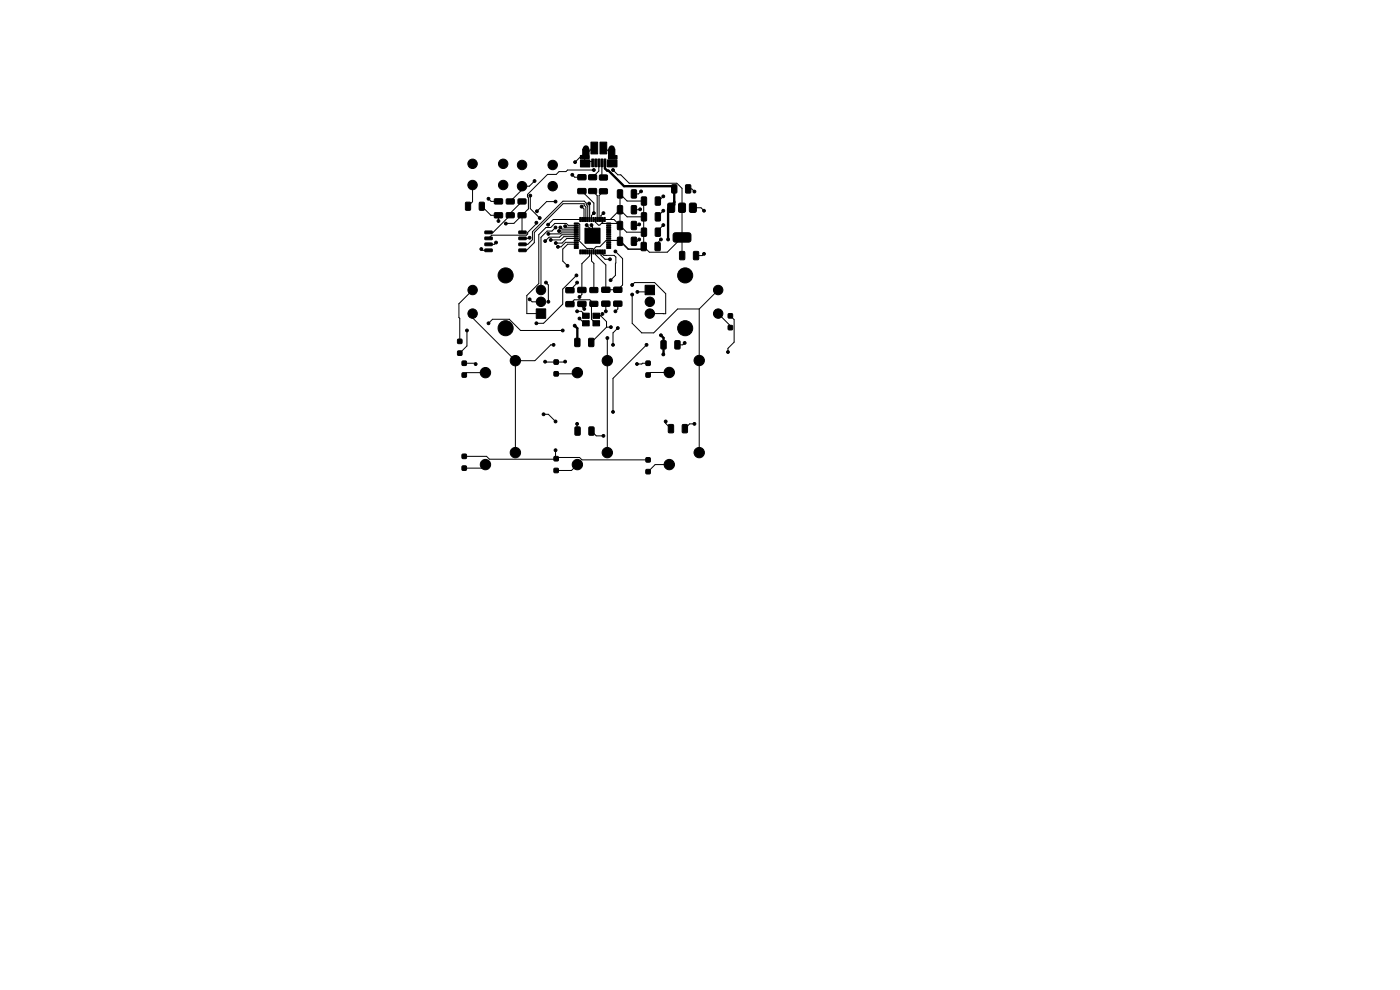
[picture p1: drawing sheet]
<svg xmlns="http://www.w3.org/2000/svg" width="297mm" height="210mm" viewBox="0 0 297 210" stroke-linecap="round" stroke-linejoin="round" font-family="sans-serif">
<g fill="#000" stroke="#000" stroke-width=".21">
<path d="M122.6 37.1l1.6-.1 .1 .3v.7l-.2 .2-1.4-.1-.2-.2zM123.1 33h1.9v.7h-1.9zM123.6 31.6h1.4v2h-1.4zM123.1 33.9h2v1.5h-2zM125.4 30.2h1.4v2.4h-1.4zM125.5 33.7h.4v1.7h-.4zM126.2 33.7h.4v1.7h-.4zM124.9 37.1h1.5l.2 .2v.7l-.3 .2-1.3-.1-.2-.2zM124.9 40h1.5l.2 .2v.7l-.3 .2h-1.3l-.2-.3zM126.8 33.7h.4v1.7h-.4zM127.3 30.2h1.4v2.4h-1.4zM127.5 33.7h.4v1.7h-.4z"/>
<path d="M128.1 33.7h.4v1.7h-.4zM127.2 37.2l1.5-.1 .2 .2v.8l-.3 .1h-1.3l-.2-.2zM129.1 31.6h1.3v2h-1.3zM128.9 33.9h2v1.5h-2zM129.1 33h1.8v.7h-1.8zM142.5 39.2h.9l.2 .1v1.4l-.1 .3h-.8l-.2-.2zM145.5 39.2h.8l.2 .1 .1 1.4-.2 .3h-.7l-.3-.2zM98.8 42.9h.8l.2 .1v1.4l-.1 .2h-.7l-.3-.1zM101.7 42.9h.8l.3 .1v1.4l-.2 .2h-.7l-.2-.1zM102.9 49h1.5v.5l-1.5 .1zM102.9 50.3h1.5v.5h-1.5zM102.9 51.6l1.5-.1v.5l-1.5 .1z"/>
<path d="M102.9 52.8h1.5v.5l-1.5 .1zM104.9 45.2l1.6-.1 .1 .2v.8l-.2 .1h-1.4l-.2-.2zM104.9 42.2h1.6l.1 .2v.7l-.2 .2h-1.4l-.2-.3zM107.4 42.2h1.6l.1 .2v.7l-.2 .2h-1.4l-.1-.3zM107.4 45.2l1.6-.1 .1 .2v.8l-.2 .1h-1.4l-.1-.2zM110.1 52.8h1.5v.5l-1.5 .1zM110.1 51.6l1.5-.1v.5l-1.5 .1zM110.1 50.3h1.5v.5h-1.5zM110.1 49h1.5v.5l-1.5 .1zM109.9 45.2l1.6-.1 .1 .2v.8l-.2 .1h-1.4l-.1-.2zM109.9 42.2h1.6l.1 .2v.7l-.2 .2h-1.4l-.1-.3zM121.8 52.5h.8l.1 .1-.8 .1z"/>
<path d="M121.8 52.1h.8l.1 .2h-.8zM121.8 51.7h.8l.1 .2h-.8zM121.8 51.3h.8l.1 .1-.8 .1zM121.8 50.9h.8l.1 .1-.8 .1zM121.8 50.5h.8l.1 .1-.8 .1zM121.8 50.1h.8l.1 .2h-.8zM121.8 49.7h.8l.1 .2h-.8zM121.8 49.3h.8l.1 .1-.8 .1zM121.8 48.9h.8l.1 .1-.8 .1zM121.8 48.5h.8l.1 .1-.8 .1zM121.8 48.1h.8l.1 .2h-.8zM121.8 47.7h.8l.1 .2h-.8z"/>
<path d="M121.8 47.3h.8l.1 .2h-.8zM122.6 40h1.6l.1 .2v.8l-.2 .1h-1.4l-.2-.2zM123 46.1l.2 .1-.1 .8h-.1zM123 53h.2l-.1 .9-.1-.1zM123.4 46.1l.2 .1-.1 .8h-.1zM123.4 53h.2l-.1 .9-.1-.1zM123.8 46.1l.2 .1-.1 .8h-.1zM123.8 53h.2l-.1 .9-.1-.1zM124.1 48.4h3.2v3.2h-3.2zM124.2 46.1l.2 .1-.1 .8h-.1zM124.2 53h.2l-.1 .9-.1-.1zM124.6 46.1l.2 .1-.1 .8h-.1z"/>
<path d="M124.6 53h.2l-.1 .9-.1-.1zM125 46.1l.2 .1-.1 .8h-.1zM125 53h.2l-.1 .9-.1-.1zM125.4 46.1l.2 .1-.1 .8h-.1zM125.4 53h.2l-.1 .9-.1-.1zM125.8 46.1l.2 .1-.1 .8h-.1zM125.8 53h.2l-.1 .9-.1-.1zM126.2 46.1l.2 .1-.1 .8h-.1zM126.2 53h.2l-.1 .9-.1-.1zM126.6 46.1l.2 .1-.1 .8h-.1zM126.6 53h.2l-.1 .9-.1-.1zM127 46.1l.2 .1-.1 .8h-.1z"/>
<path d="M127 53h.2l-.1 .9-.1-.1zM127.4 46.1l.2 .1-.1 .8h-.1zM127.4 53h.2l-.1 .9-.1-.1zM127.8 46.1l.2 .1-.1 .8h-.1zM127.8 53h.2l-.1 .9-.1-.1zM128.2 46.1l.2 .1-.1 .8h-.1zM128.2 53h.2l-.1 .9-.1-.1zM127.2 40.1l1.5-.1 .2 .3v.7l-.3 .1h-1.3l-.2-.2zM128.7 47.3h.8l.1 .2h-.9zM128.7 47.7h.8l.1 .2h-.9zM128.7 48.1h.8l.1 .2h-.9zM128.7 48.5h.8l.1 .1-.9 .1z"/>
<path d="M128.7 48.9h.8l.1 .1-.9 .1zM128.7 49.3h.8l.1 .1-.9 .1zM128.7 49.7h.8l.1 .2h-.9zM128.7 50.1h.8l.1 .2h-.9zM128.7 50.5h.8l.1 .1-.9 .1zM128.7 50.9h.8l.1 .1-.9 .1zM128.7 51.3h.8l.1 .1-.9 .1zM128.7 51.7h.8l.1 .2h-.9zM128.7 52.1h.8l.1 .2h-.9zM128.7 52.5h.8l.1 .1-.9 .1zM131 43.7l.9-.1 .2 .1v1.4l-.2 .3h-.7l-.2-.2zM131 47l.9-.1 .2 .2v1.4l-.2 .2h-.7l-.2-.1z"/>
<path d="M131 40.3l.9-.1 .2 .2v1.4l-.2 .2h-.7l-.2-.1zM131 50.4l.9-.1 .2 .1v1.4l-.2 .3h-.7l-.2-.2zM134 43.7l.8-.1 .2 .1 .1 1.4-.2 .3h-.7l-.3-.2zM134 47l.8-.1 .2 .2 .1 1.4-.2 .2h-.7l-.3-.1zM134 40.3l.8-.1 .2 .2 .1 1.4-.2 .2h-.7l-.3-.1zM134 50.4l.8-.1 .2 .1 .1 1.4-.2 .3h-.7l-.3-.2zM136.1 51.5l.8-.1 .2 .2v1.4l-.1 .2h-.8l-.2-.2zM136.1 48.4h.8l.3 .1v1.4l-.2 .2-.7 .1-.2-.2zM136.1 41.8l.8-.1 .3 .2v1.4l-.2 .2h-.7l-.2-.1zM136.1 45.2l.8-.1 .3 .2v1.3l-.2 .3h-.7l-.2-.2zM139 51.5l.8-.1 .3 .2v1.4l-.2 .2h-.7l-.2-.2zM139.1 48.4h.8l.2 .1v1.4l-.1 .2-.8 .1-.2-.2z"/>
<path d="M139.1 41.8l.8-.1 .2 .2v1.4l-.1 .2h-.8l-.2-.1zM139.1 45.2l.8-.1 .2 .2v1.3l-.1 .3h-.8l-.2-.2zM141.7 43.2l.3-.1h.9l.2 .1v1.5l-.1 .3-1 .1-.3-.2zM144.2 53.4l.8-.1 .3 .2v1.4l-.2 .2h-.7l-.2-.1zM144 43.2l.3-.1h.9l.2 .1v1.5l-.1 .3-1 .1-.3-.2zM142.9 49.5l.4-.1h3l.3 .4-.1 1.3-.4 .3-3.1-.1-.2-.4v-1.1zM147.2 53.4l.8-.1 .2 .2v1.4l-.1 .2h-.8l-.2-.1zM146.3 43.2l.3-.1h.9l.2 .1v1.5l-.1 .3-1 .1-.3-.2zM97.1 74.5h.9v.8h-.9zM97.1 72h.9v.8h-.9zM98.1 76.6h.8v.9h-.8zM98.1 79.1h.8v.9h-.8z"/>
<path d="M113.8 65.5h2v2h-2zM117.6 76.4h.8v.8h-.8zM117.6 78.9h.8v.8h-.8zM120.1 61.1l1.5-.1 .2 .2v.8l-.2 .1h-1.4l-.2-.2zM120.1 64h1.5l.2 .2v.7l-.2 .2h-1.4l-.2-.3zM122 71.8l.8-.1 .2 .2 .1 1.4-.2 .2h-.7l-.3-.1zM122.6 64l1.6-.1 .1 .2v.8l-.2 .1h-1.4l-.2-.2zM122.6 61h1.6l.1 .2v.7l-.2 .2h-1.4l-.2-.3zM123.6 66.4h1.4v1.1h-1.4zM123.6 68h1.4v1.1h-1.4zM124.9 71.8l.9-.1 .2 .2v1.4l-.2 .2h-.7l-.2-.1zM125.2 64l1.5-.1 .2 .2-.1 .8-.2 .1h-1.3l-.2-.2z"/>
<path d="M125.2 61h1.5l.2 .2-.1 .7-.2 .2h-1.3l-.2-.3zM125.8 68h1.4v1.1h-1.4zM125.8 66.4h1.4v1.1h-1.4zM127.7 61l1.6-.1 .1 .2v.8l-.2 .1h-1.4l-.2-.2zM127.7 63.9h1.6l.1 .2v.7l-.2 .2h-1.4l-.2-.3zM130.2 61l1.6-.1 .2 .2-.1 .8-.2 .1h-1.4l-.1-.2zM130.2 63.9h1.6l.2 .2-.1 .7-.2 .2h-1.4l-.1-.3zM136.9 60.5h2v2h-2zM137.1 76.6h.8v.9h-.8zM137.1 79.1h.8v.9h-.8zM140.3 72.3h.8l.2 .1v1.4l-.1 .2-.8 .1-.2-.2zM143.2 72.3h.8l.3 .1v1.4l-.2 .2-.7 .1-.2-.2z"/>
<path d="M154.5 66.6h.9v.8h-.9zM154.5 69.1h.9v.8h-.9zM98.1 96.4h.8v.8h-.8zM98.1 98.9h.8v.8h-.8zM117.6 96.9h.8v.8h-.8zM117.6 99.4h.8v.8h-.8zM122 90.6l.9-.1 .2 .2v1.4l-.2 .2h-.7l-.2-.1zM125 90.6l.8-.1 .2 .2 .1 1.4-.2 .2h-.7l-.3-.1zM137.1 97.1h.8v.9h-.8zM137.1 99.6h.8v.9h-.8zM141.8 90.1l.9-.1 .2 .2v1.4l-.1 .2h-.8l-.2-.1zM144.8 90.1l.8-.1 .2 .2 .1 1.4-.2 .2h-.7l-.3-.1z"/>
<circle cx="100.2" cy="34.7" r="1"/>
<circle cx="100.2" cy="39.2" r="1"/>
<circle cx="106.8" cy="34.7" r="1"/>
<circle cx="106.8" cy="39.2" r="1"/>
<circle cx="110.8" cy="39.5" r="1"/>
<circle cx="110.8" cy="35" r="1"/>
<circle cx="113.4" cy="38.4" r=".3"/>
<circle cx="117.2" cy="39.5" r="1"/>
<circle cx="117.2" cy="35" r="1"/>
<circle cx="121.4" cy="37.1" r=".3"/>
<circle cx="122" cy="34.4" r=".3"/>
<circle cx="126" cy="36.1" r=".3"/>
<circle cx="130" cy="36.1" r=".3"/>
<circle cx="102.1" cy="52.8" r=".3"/>
<circle cx="103.6" cy="42.2" r=".3"/>
<circle cx="105.2" cy="51.5" r=".3"/>
<circle cx="105.7" cy="46.9" r=".3"/>
<circle cx="107.3" cy="58.4" r="1.6"/>
<circle cx="107.3" cy="47.4" r=".3"/>
<circle cx="112.3" cy="50.4" r=".3"/>
<circle cx="112.5" cy="41.5" r=".3"/>
<circle cx="113.8" cy="47.2" r=".3"/>
<circle cx="113.9" cy="44.8" r=".3"/>
<circle cx="114.5" cy="46.3" r=".3"/>
<circle cx="115.7" cy="51.1" r=".3"/>
<circle cx="115.8" cy="59.9" r=".3"/>
<circle cx="116.3" cy="47.7" r=".3"/>
<circle cx="116.3" cy="49.6" r=".3"/>
<circle cx="116.8" cy="50.9" r=".3"/>
<circle cx="117.9" cy="42.8" r=".3"/>
<circle cx="117.9" cy="48.3" r=".3"/>
<circle cx="117.9" cy="51.6" r=".3"/>
<circle cx="118.4" cy="52.4" r=".3"/>
<circle cx="118.6" cy="49" r=".3"/>
<circle cx="118.9" cy="48.3" r=".3"/>
<circle cx="119.9" cy="48" r=".3"/>
<circle cx="120.4" cy="56.4" r=".3"/>
<circle cx="122.3" cy="58.4" r=".3"/>
<circle cx="122.4" cy="59.9" r=".3"/>
<circle cx="123.4" cy="43.8" r=".3"/>
<circle cx="124.5" cy="47.8" r=".3"/>
<circle cx="125" cy="43.2" r=".3"/>
<circle cx="125.5" cy="47.8" r=".3"/>
<circle cx="126" cy="45.2" r=".3"/>
<circle cx="128" cy="45.2" r=".3"/>
<circle cx="129.4" cy="55" r=".3"/>
<circle cx="129.5" cy="59.4" r=".3"/>
<circle cx="130.6" cy="53.3" r=".3"/>
<circle cx="135.6" cy="50.8" r=".3"/>
<circle cx="135.6" cy="47.6" r=".3"/>
<circle cx="135.8" cy="44.4" r=".3"/>
<circle cx="136" cy="40.6" r=".3"/>
<circle cx="140.2" cy="50.8" r=".3"/>
<circle cx="140.7" cy="44.7" r=".3"/>
<circle cx="140.7" cy="47.8" r=".3"/>
<circle cx="140.7" cy="41.7" r=".3"/>
<circle cx="141.7" cy="50.8" r=".3"/>
<circle cx="145.4" cy="58.4" r="1.6"/>
<circle cx="147.3" cy="40.6" r=".3"/>
<circle cx="149.4" cy="44.7" r=".3"/>
<circle cx="149.4" cy="53.8" r=".3"/>
<circle cx="99.1" cy="70.1" r=".3"/>
<circle cx="100.3" cy="66.5" r="1"/>
<circle cx="100.3" cy="61.5" r="1"/>
<circle cx="100.9" cy="77.2" r=".3"/>
<circle cx="103" cy="79.1" r="1.1"/>
<circle cx="103.6" cy="68.6" r=".3"/>
<circle cx="107.3" cy="69.6" r="1.6"/>
<circle cx="109.3" cy="76.5" r="1.1"/>
<circle cx="112.4" cy="63.5" r=".3"/>
<circle cx="113.8" cy="68.6" r=".3"/>
<circle cx="114.8" cy="64" r="1"/>
<circle cx="114.8" cy="61.5" r="1"/>
<circle cx="115.6" cy="76.7" r=".3"/>
<circle cx="116.3" cy="64" r=".3"/>
<circle cx="117.4" cy="73.2" r=".3"/>
<circle cx="119.4" cy="70.1" r=".3"/>
<circle cx="119.9" cy="76.7" r=".3"/>
<circle cx="121.9" cy="69.1" r=".3"/>
<circle cx="122.4" cy="66" r=".3"/>
<circle cx="122.5" cy="79.1" r="1.1"/>
<circle cx="122.9" cy="63" r=".3"/>
<circle cx="122.9" cy="67.6" r=".3"/>
<circle cx="124" cy="65.5" r=".3"/>
<circle cx="127.8" cy="66.6" r=".3"/>
<circle cx="128.5" cy="66" r=".3"/>
<circle cx="128.8" cy="76.5" r="1.1"/>
<circle cx="128.8" cy="71.7" r=".3"/>
<circle cx="129.6" cy="69.4" r=".3"/>
<circle cx="130" cy="73.2" r=".3"/>
<circle cx="130.6" cy="66" r=".3"/>
<circle cx="131.1" cy="69.6" r=".3"/>
<circle cx="134.1" cy="60.5" r=".3"/>
<circle cx="134.1" cy="62.5" r=".3"/>
<circle cx="135.1" cy="77.2" r=".3"/>
<circle cx="135.2" cy="61.9" r=".3"/>
<circle cx="137.2" cy="73.2" r=".3"/>
<circle cx="137.9" cy="64" r="1"/>
<circle cx="137.9" cy="66.5" r="1"/>
<circle cx="140.2" cy="71.1" r=".3"/>
<circle cx="140.7" cy="75.2" r=".3"/>
<circle cx="142" cy="79" r="1.1"/>
<circle cx="145.2" cy="72.7" r=".3"/>
<circle cx="145.4" cy="69.6" r="1.6"/>
<circle cx="148.3" cy="76.5" r="1.1"/>
<circle cx="152.4" cy="66.5" r="1"/>
<circle cx="152.4" cy="61.5" r="1"/>
<circle cx="154.4" cy="74.7" r=".3"/>
<circle cx="103" cy="98.6" r="1.1"/>
<circle cx="109.3" cy="96" r="1.1"/>
<circle cx="115.3" cy="87.9" r=".3"/>
<circle cx="117.9" cy="95.5" r=".3"/>
<circle cx="117.9" cy="89.4" r=".3"/>
<circle cx="122.4" cy="89.9" r=".3"/>
<circle cx="122.5" cy="98.6" r="1.1"/>
<circle cx="128" cy="92.5" r=".3"/>
<circle cx="128.8" cy="96" r="1.1"/>
<circle cx="130" cy="87.4" r=".3"/>
<circle cx="141.2" cy="89.4" r=".3"/>
<circle cx="142" cy="98.6" r="1.1"/>
<circle cx="147.3" cy="89.9" r=".3"/>
<circle cx="148.3" cy="96" r="1.1"/>
</g>
<path d="M124.3 31.5v.3M129.8 31.5v.3" fill="none" stroke="#000" stroke-width="1.3"/>
<path d="M124.6 34.5v.4M129.5 34.5v.4" fill="none" stroke="#000" stroke-width="1.1"/>
<g fill="none" stroke="#000" stroke-width=".21">
<path d="M100.2 39.3v3.5l-.9 .9M110.5 39.4v1.1l-2.3 2.2M113.4 38.4l-1.1 1.1h-1.5M121.4 37.1l.5 .5h1.5M124 32.9l.1 1.4h1.5l.1-.1M126 36.1h-5.6l-.3 .3h-1.5l-.6 .6h-1.8l-4.3 4.3v.4l.2 .2v2.4l-3.1 3.1h-1.7M126.1 31l-2 1.9h-.6l-1.5 1.5M127 34.2v2.1l-1.3 1.3M127.7 34.2v3.1l.3 .4M128 31l2 1.9M130 36.1l1.1 1h.6l1.8 1.8h10.1l1.1 1.1v14.2M102.1 52.8l.3 .3h1.2"/>
<path d="M102.2 43.7l1.9 2h1.6v1.2M103.6 42.2l.6 .5h1.5M105.2 51.5l-.3 .3h-1.3M110.7 45.7l.1 3.6M110.7 42.7l-2.5 2.5v.5l-3.6 3.6h-1M112.3 50.4l-.1 .2h-1.4M112.5 41.5v2.8l2 2M113.8 47.2v.3l-1.9 1.8v.3l-.2 .3h-7.4l-.7 .7M114.5 46.3h.1M115.8 59.9l.5 .6v3.5M116.9 50.9h-.1M117.9 42.8h-1.9l-2.1 2"/>
<path d="M117.9 48.3l-.8 .7h-1l-1.3 1.3v11.2M118.6 49h.1M118.6 49h3.7M118.9 48.3l.3 .3h3.1M119.9 48l.2 .2h2.2M122.3 47.8h-1.8l-.4-.4h-2.4l-.9 .9h-1l-1.5 1.5v10.3l-2.5 2.6v3.8h3M122.3 47.4h.5l.2 .2v3.2l-.2 .2M122.3 51h.5M122.3 51.4h-2.3l-1 1h-.6M122.3 49.8h-3.1l-.5 .5h-2.2l-.8 .8M122.3 51.8h-1.9l-1 1v2.6l1 1M122.3 49.4h-3.2l-.3 .2h-2.5"/>
<path d="M122.3 50.2h-2.7l-.7 .7h-2M122.3 50.6h-2.1l-.9 1h-1.4M122.4 58.4l-3 2.9v3.2l-4.1 4.1h-1.5M122.4 59.9l-1.5 1.7M122.8 51l1.7 1.7h1.2l.2 .2M123.4 43.8l.5 .5v2.3M123.4 40.5l2.6 2.6v2.1l-.5 .5v.9M123.5 46.6h-6.1l-1.1 1.1M124.3 46.6v-2.7l-.4-.4v-.3h-4.4l-6.2 6.1v2.2l-1.6 1.6h-.9M124.5 47.8l1.2 1.2M124.7 46.6v-2.8l-.3-.4v-.3l-.4-.4h-4.6l-6.5 6.5v1.7l-.9 .9h-1.2M125 43.2l.1 .1v3.3"/>
<path d="M125.1 53.4v.9l-1.7 1.6v6.6l-.5 .5M125.5 47.8l.2 .2v2M125.5 53.4v2l.5 .5v5.6l-.5-.5M125.7 40.5l1 1v5.1M125.9 46.6h.4v.5l.6 .7h.3l.7-.7v-.5h2.4l2.6 2.7h3.7M125.9 52.9v.5M127.5 53.4v.7l.9 .9h1M127.6 47.4h3.5M127.9 53.4v.6l.2 .2h2.2l.3 .3v3.9l-1.1 1M127.9 40.7l-.8 .8v5.1M128 45.2l-.5 .5v.9M128.6 54.2h.1"/>
<path d="M130.6 53.3l1.5 1.6v5.6l-1 1h-2.6v-5.3l-2.2-2.2v-.6M131.5 41.1l1.5 1.5h3.6v9.7l-.6 .6h-2.8l-1.7-1.7zM135.6 47.6l-.2 .2h-.9M135.6 50.8l-.4 .4h-.7M135.8 44.4l-1.3 .1M136 40.6l-.5 .5h-1M136 52.8h-2.7l-1.8-1.8h-2.9l-1.3 1.3h-.8l-.6 .6M136.6 46h-3.6l-1.5-1.5-2 2.1M140.2 50.8l-.7 .7v.8M140.7 44.7l-1.1 1.3M140.7 47.8l-1.1 1.1v.4M140.7 41.7l-1 .9h-.1"/>
<path d="M144.7 50.4l-3.1 3.1h-3.8l-1.2-1.2M146 40.1h.8l.5 .5M147 44.1h1.7l.7 .6M149.4 53.8l-.4 .4h-1.3M98.5 77.1h2.2l.2 .1M99.1 70.1v3.3l-1.6 1.5M100.3 61.5l-2.9 2.9v2.9l.1 .2v4.9M100.3 66.5v.9l9 9.1M103 79.1h-4l-.5 .5M103.6 68.6l.9-.9h3.6l2.3 2.4h9M109.3 76.5v19.5M112.4 63.5l.5 .5h1.9"/>
<path d="M117.4 73.2h-.6l-3.3 3.3h-4.2M119.9 76.7h-4.3M120.9 64.5l.9-.9h3.3l.9 .9-.5 .5v2.7l1 .9M122.4 66h1l.9 1M122.5 79.1l-.3 .2h-4.2M122.9 67.6l1.1 1h.3M123.4 64.5v.5l.6 .5M126.5 67h.9M126.9 67l.1 .1M127.4 67l1.3 1.2v1.2M127.8 66.6l-.4 .4M128.5 64.4v1.6"/>
<path d="M128.7 69.4l-3.3 3.2M128.7 69.4h.9M128.8 71.7v24.3M128.8 71.7h.1M131.1 64.4v1.1l-.5 .5M131.1 69.6l-1.1 1v2.6M134.1 60.5l.5-.6h4.3l2.3 2.4v4.2h-3.3M134.1 62.5v6.1l2 2h2.6l5.1-5.1h4.5M137.2 73.2l-7.2 7.1v7.1M137.5 77.1l-2.4 .1M137.9 61.5l-.4 .4h-2.3M142 79h-4l-.5 .6"/>
<path d="M145.2 72.7l-.4 .5h-1.1M148.3 65.5v30.5M152.4 66.5l2.5 2.6v.4M152.4 61.5l-4.1 4M154.9 67l.8 .8v4.8l-1.3 1.3v.8M98.5 96.8h4.7l.6 .6h14.1l.3-.4h4.8l.5 .6h14M103 98.6l-.8 .7h-3.7M115.3 87.9h1l1.6 1.5M117.9 95.5v1.7l.1 .1M122.4 89.9l.1 1.5M122.5 98.6l-1.3 1.2h-3.2M125.5 91.4l1 1.1h1.5"/>
<path d="M141.2 89.4v.4l1.1 1.1M142 98.6h-3l-1.5 1.5M147.3 89.9h-1l-1 1"/>
</g>
<path d="M128.3 34.2v1.5l.5 .5h.3l3.3 3.3h10.1l.5 .6v3.3l-.6 .7M143 43l-1.3 1.3v6.5M121.9 69.1l.6 .5v3M140.2 71.1l.6 .6-.1 3.5" fill="none" stroke="#000" stroke-width=".5"/>
</svg>
